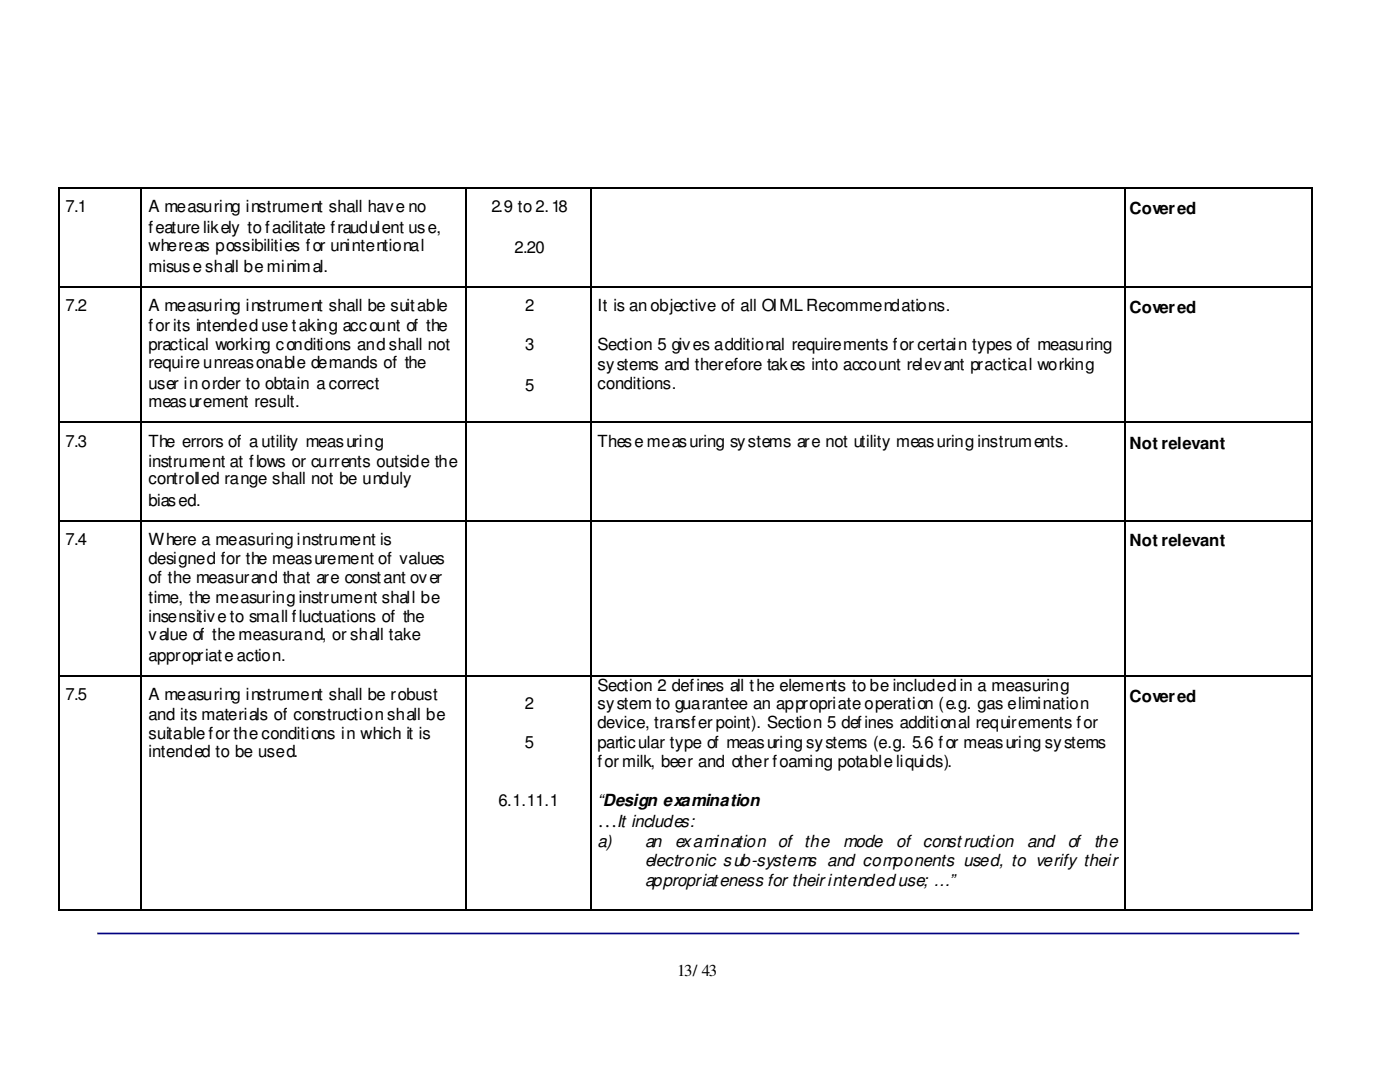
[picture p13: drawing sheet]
<svg xmlns="http://www.w3.org/2000/svg" width="279mm" height="216mm" viewBox="0 0 279 216" stroke-linecap="round" stroke-linejoin="round" font-family="sans-serif">
<defs><g id="words">
<text font-size="4" x="119.2" y="165.1">…</text>
<g font-size="3.3">
<text x="13.1" y="42.3">7.1</text>
<text x="29.6" y="46.6">feature likely to facilitate fraudulent use,</text>
<text x="29.6" y="42.3">A measuring instrument shall have no</text>
<text x="98.1" y="42.3">2.9 to 2.18</text>
<text x="225.4" y="42.7">Covered</text>
<text x="29.6" y="50.1">whereas possibilities for unintentional</text>
<text x="102.7" y="50.4">2.20</text>
<text x="29.6" y="54.3">misuse shall be minimal.</text>
<text x="13.1" y="62.1">7.2</text>
<text x="29.6" y="66">for its intended use taking account of the</text>
<text x="29.6" y="62.1">A measuring instrument shall be suitable</text>
<text x="104.8" y="62.1">2</text>
<text x="119.2" y="62.1">It is an objective of all OIML Recommendations.</text>
<text x="225.4" y="62.4">Covered</text>
<text x="29.6" y="69.8">practical working conditions and shall not</text>
<text x="104.8" y="69.8">3</text>
<text x="119.2" y="69.8">Section 5 gives additional requirements for certain types of measuring</text>
<text x="29.6" y="73.4">require unreasonable demands of the</text>
<text x="29.6" y="77.6">user in order to obtain a correct</text>
<text x="104.8" y="78">5</text>
<text x="119.2" y="73.7">systems and therefore takes into account relevant practical working</text>
<text x="119.2" y="77.6">conditions.</text>
<text x="29.6" y="81.1">measurement result.</text>
<text x="13.1" y="89.3">7.3</text>
<text x="29.6" y="89.3">The errors of a utility measuring</text>
<text x="119.2" y="89.3">These measuring systems are not utility measuring instruments.</text>
<text x="225.4" y="89.6">Not relevant</text>
<text x="29.6" y="93.1">instrument at flows or currents outside the</text>
<text x="29.6" y="96.7">controlled range shall not be unduly</text>
<text x="29.6" y="100.9">biased.</text>
<text x="13.1" y="108.7">7.4</text>
<text x="29.6" y="112.5">designed for the measurement of values</text>
<text x="29.6" y="108.7">Where a measuring instrument is</text>
<text x="225.4" y="109">Not relevant</text>
<text x="29.6" y="116.4">of the measurand that are constant over</text>
<text x="29.6" y="120.3">time, the measuring instrument shall be</text>
<text x="29.6" y="124.2">insensitive to small fluctuations of the</text>
<text x="29.6" y="127.7">value of the measurand, or shall take</text>
<text x="29.6" y="131.9">appropriate action.</text>
<text x="119.2" y="137.9">Section 2 defines all the elements to be included in a measuring</text>
<text x="13.1" y="139.7">7.5</text>
<text x="29.6" y="143.6">and its materials of construction shall be</text>
<text x="29.6" y="139.7">A measuring instrument shall be robust</text>
<text x="104.8" y="141.5">2</text>
<text x="119.2" y="141.5">system to guarantee an appropriate operation (e.g. gas elimination</text>
<text x="225.4" y="140.1">Covered</text>
<text x="29.6" y="147.5">suitable for the conditions in which it is</text>
<text x="104.8" y="149.2">5</text>
<text x="119.2" y="145.3">device, transfer point). Section 5 defines additional requirements for</text>
<text x="119.2" y="149.2">particular type of measuring systems (e.g. 5.6 for measuring systems</text>
<text x="29.6" y="151">intended to be used.</text>
<text x="119.2" y="153.1">for milk, beer and other foaming potable liquids).</text>
<text x="99.5" y="160.9">6.1.11.1</text>
<text x="119.2" y="160.9">“Design examination</text>
<text x="123.1" y="165.1">It includes:</text>
<text x="119.2" y="169">a)</text>
<text x="128.8" y="169">an</text>
<text x="128.8" y="172.9">electronic sub-systems and components used, to verify their</text>
<text x="134.8" y="169">examination of the</text>
<text x="168.3" y="169">mode</text>
<text x="178.9" y="169">of construction</text>
<text x="205" y="169">and</text>
<text x="213.1" y="169">of</text>
<text x="218.4" y="169">the</text>
<text x="128.8" y="176.7">appropriateness for their intended use; …”</text>
<text x="135.1" y="194.7">13/ 43</text>
</g>
</g></defs>
<path d="M19.4 186.3h239.9" fill="none" stroke="#000080" stroke-width=".33"/>
<g fill="#000">
<path d="M11.6 37.4h.4v.3h-.4zM27.9 37.4h.3v.3h-.3zM92.8 37.4h.3v.3h-.3zM117.8 37.4h.4v.3h-.4zM224.4 37.4h.3v.3h-.3zM261.8 37.4h.3v.3h-.3zM11.6 57.1h.4v.4h-.4zM27.9 57.1h.3v.4h-.3zM92.8 57.1h.3v.4h-.3zM117.8 57.1h.4v.4h-.4zM224.4 57.1h.3v.4h-.3zM261.8 57.1h.3v.4h-.3z"/>
<path d="M11.6 84h.4v.3h-.4zM27.9 84h.3v.3h-.3zM92.8 84h.3v.3h-.3zM117.8 84h.4v.3h-.4zM224.4 84h.3v.3h-.3zM261.8 84h.3v.3h-.3zM11.6 103.7h.4v.4h-.4zM27.9 103.7h.3v.4h-.3zM92.8 103.7h.3v.4h-.3zM117.8 103.7h.4v.4h-.4zM224.4 103.7h.3v.4h-.3zM261.8 103.7h.3v.4h-.3z"/>
<path d="M11.6 134.8h.4v.3h-.4zM27.9 134.8h.3v.3h-.3zM92.8 134.8h.3v.3h-.3zM117.8 134.8h.4v.3h-.4zM224.4 134.8h.3v.3h-.3zM261.8 134.8h.3v.3h-.3zM11.6 181.3h.4v.4h-.4zM27.9 181.3h.3v.4h-.3zM92.8 181.3h.3v.4h-.3zM117.8 181.3h.4v.4h-.4zM224.4 181.3h.3v.4h-.3zM261.8 181.3h.3v.4h-.3z"/>
</g>
<g fill="none" stroke="#000" stroke-width=".35">
<path d="M11.8 37.7v19.4M12 37.6h15.9M28 37.7v19.4M28.2 37.6h64.6M93 37.7v19.4M93.1 37.6h24.7M118 37.7v19.4M118.2 37.6h106.2M224.5 37.7v19.4M224.7 37.6h37.1M261.9 37.7v19.4M11.8 57.5v26.5"/>
<path d="M12 57.3h15.9M28 57.5v26.5M28.2 57.3h64.6M93 57.5v26.5M93.1 57.3h24.7M118 57.5v26.5M118.2 57.3h106.2M224.5 57.5v26.5M224.7 57.3h37.1M261.9 57.5v26.5M11.8 84.3v19.4M12 84.1h15.9"/>
<path d="M28 84.3v19.4M28.2 84.1h64.6M93 84.3v19.4M93.1 84.1h24.7M118 84.3v19.4M118.2 84.1h106.2M224.5 84.3v19.4M224.7 84.1h37.1M261.9 84.3v19.4M11.8 104.1v30.7M12 103.9h15.9M28 104.1v30.7"/>
<path d="M28.2 103.9h64.6M93 104.1v30.7M93.1 103.9h24.7M118 104.1v30.7M118.2 103.9h106.2M224.5 104.1v30.7M224.7 103.9h37.1M261.9 104.1v30.7M11.8 135.1v46.2M12 134.9h15.9M28 135.1v46.2M28.2 134.9h64.6"/>
<path d="M93 135.1v46.2M93.1 134.9h24.7M118 135.1v46.2M118.2 134.9h106.2M224.5 135.1v46.2M224.7 134.9h37.1M261.9 135.1v46.2M12 181.5h15.9M28.2 181.5h64.6M93.1 181.5h24.7M118.2 181.5h106.2M224.7 181.5h37.1"/>
</g>
<use href="#words"/>
</svg>
